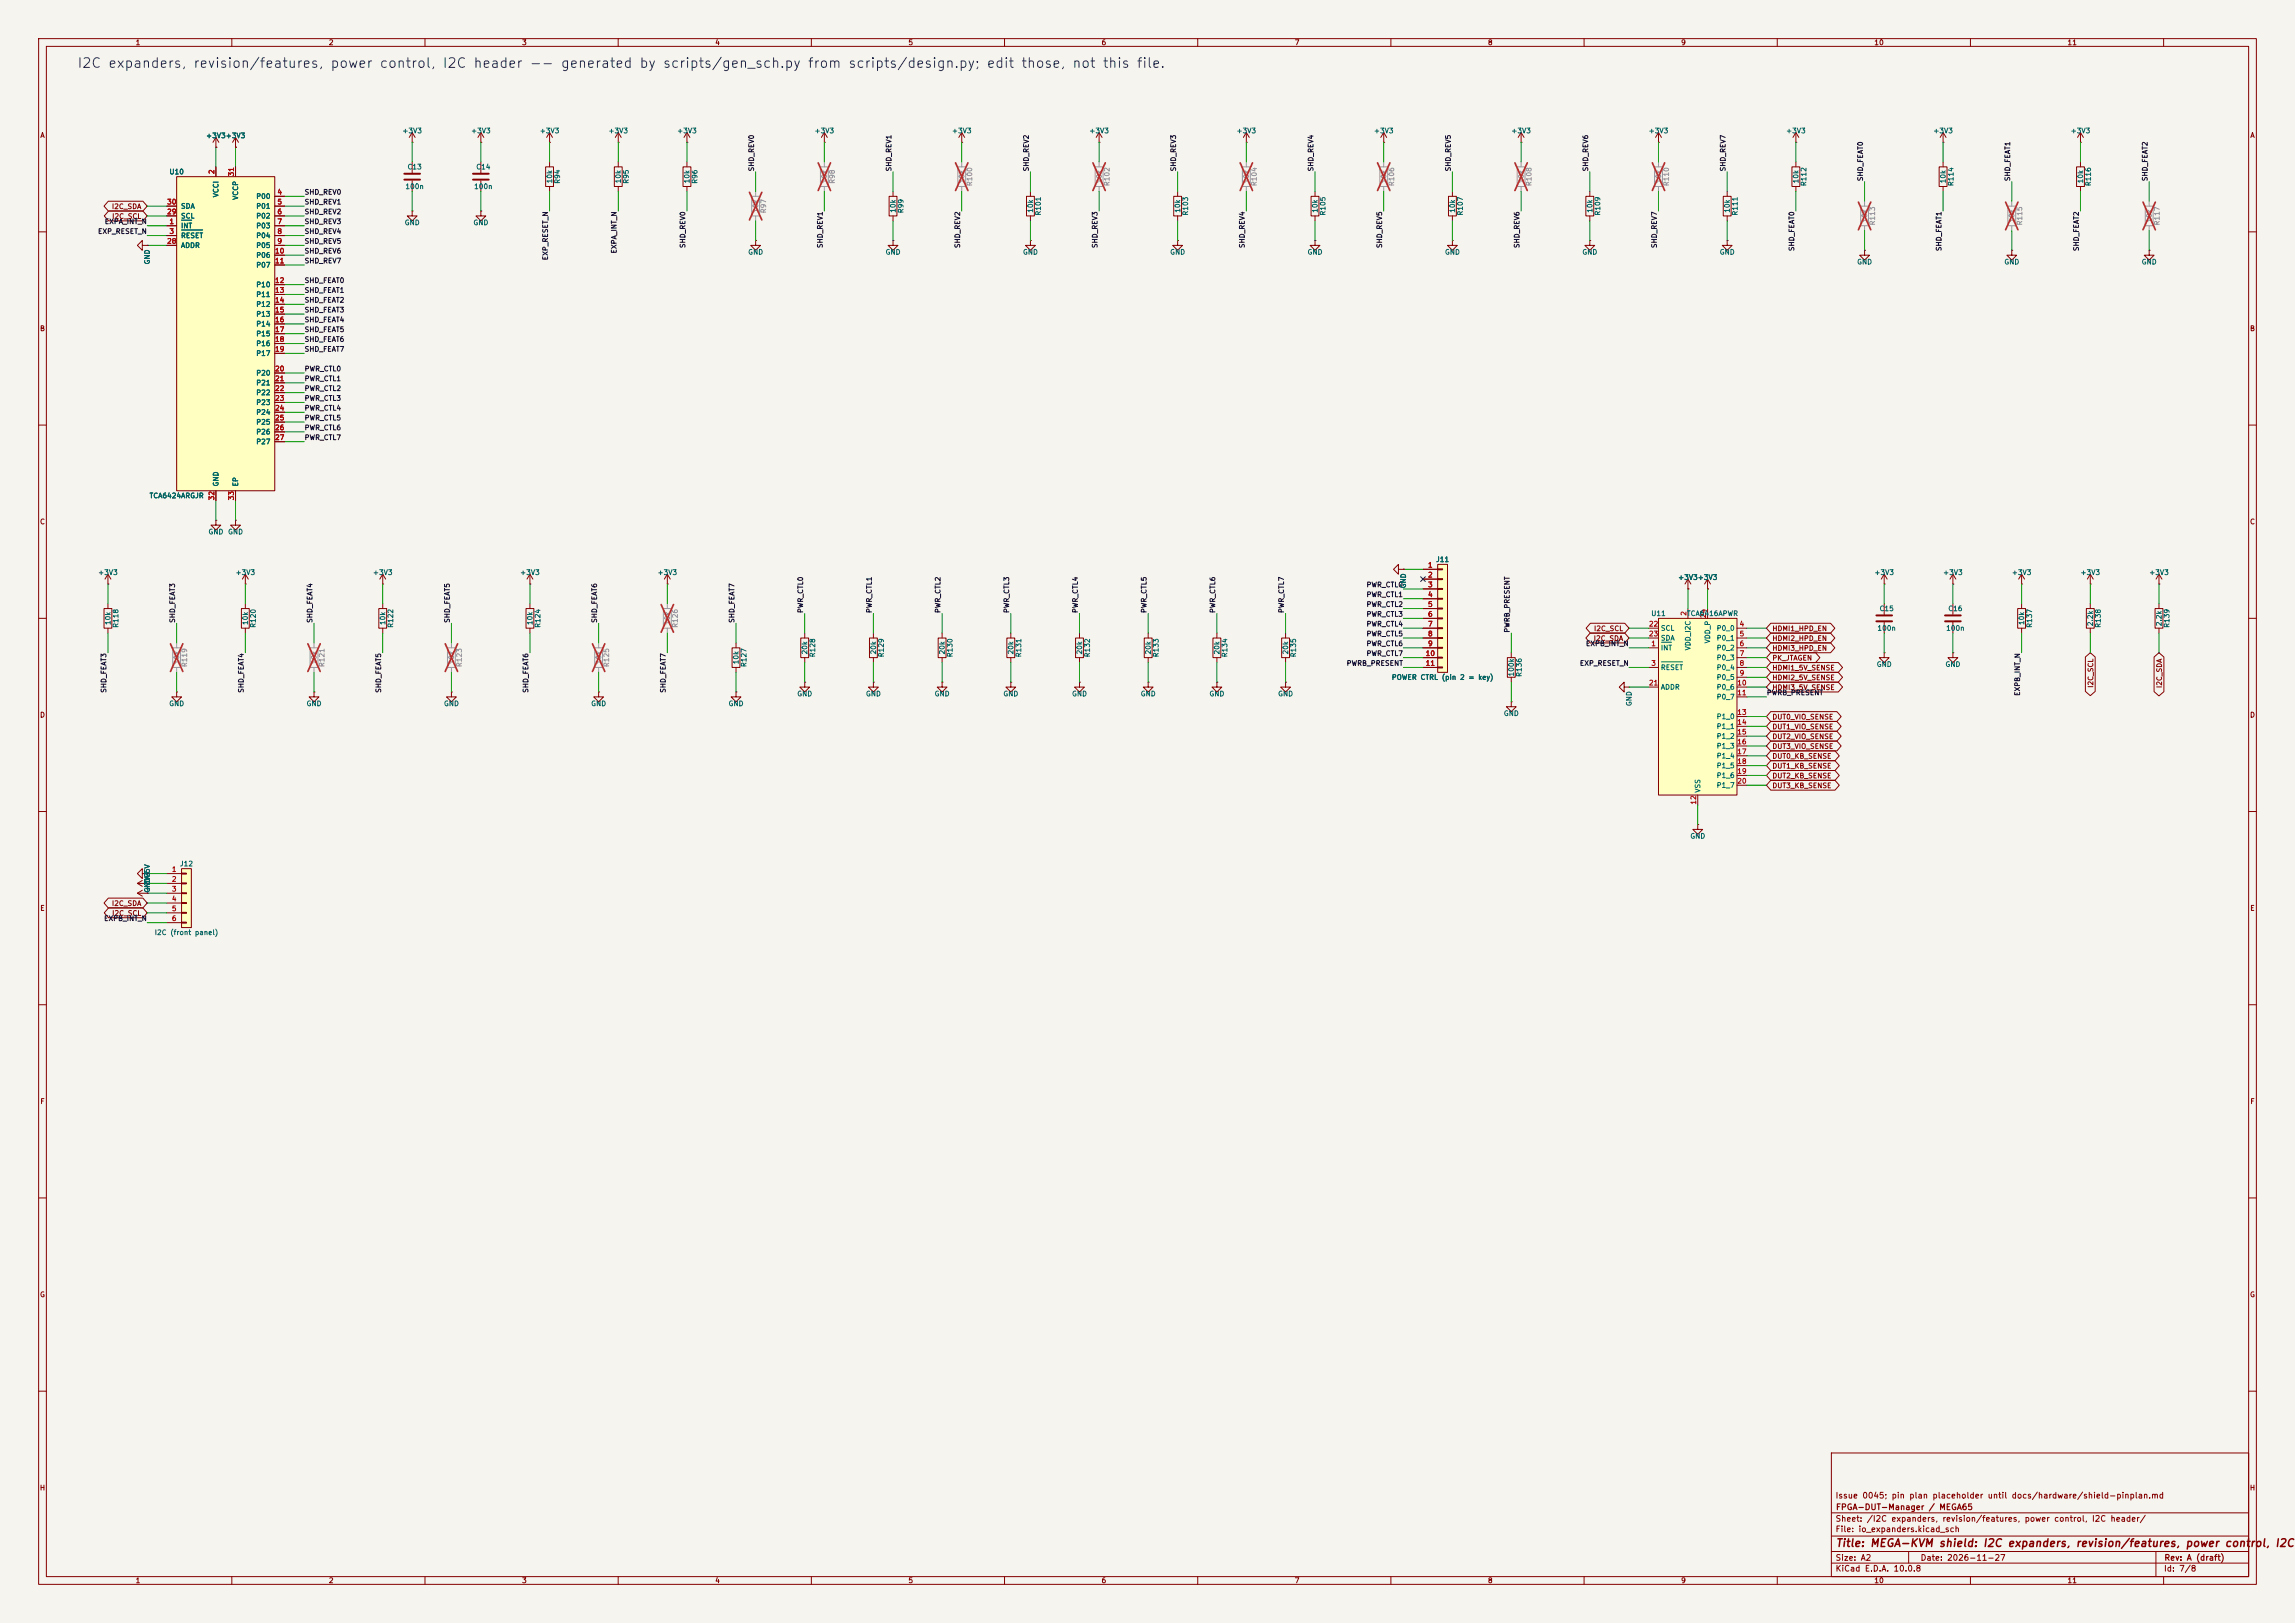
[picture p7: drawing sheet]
<svg xmlns="http://www.w3.org/2000/svg" width="594mm" height="420mm" viewBox="0 0 594 420" stroke-linecap="round" stroke-linejoin="round" font-family="sans-serif">
<defs><g id="words">
<text font-size="2.5" fill="#0000c2" x="19.9" y="18.2">I2C expanders, revision/features, power control, I2C header -- generated by scripts/gen_sch.py from scripts/design.py; edit those, not this file.</text>
<text font-size="2" fill="#840000" x="475" y="400.8">Title: MEGA-KVM shield: I2C expanders, revision/features, power control, I2C</text>
<g font-size="1.5" fill="#840000">
<text x="475" y="388.1">Issue 0045; pin plan placeholder until docs/hardware/shield-pinplan.md</text>
<text x="475" y="394.1">Sheet: /I2C expanders, revision/features, power control, I2C header/</text>
<text x="475.1" y="391.1">FPGA-DUT-Manager / MEGA65</text>
<text x="475" y="396.8">File: io_expanders.kicad_sch</text>
<text x="475" y="407">KiCad E.D.A. 10.0.8</text>
<text x="475" y="404.2">Size: A2</text>
<text x="497" y="404.2">Date: 2026-11-27</text>
<text x="560" y="407">Id: 7/8</text>
<text x="560.1" y="404.2">Rev: A (draft)</text>
</g>
<g font-size="1.3" fill="#840000">
<text x="35" y="12">1</text>
<text x="85" y="12">2</text>
<text x="135" y="12">3</text>
<text x="185" y="12">4</text>
<text x="235" y="12">5</text>
<text x="285" y="12">6</text>
<text x="335" y="12">7</text>
<text x="385" y="12">8</text>
<text x="435" y="12">9</text>
<text x="485" y="12">10</text>
<text x="535" y="12">11</text>
<text x="10.3" y="36">A</text>
<text x="582.3" y="36">A</text>
<text x="28.8" y="54.4">I2C_SDA</text>
<text x="28.9" y="56.9">I2C_SCL</text>
<text x="10.2" y="86">B</text>
<text x="582.2" y="86">B</text>
<text x="10.2" y="136">C</text>
<text x="582.2" y="136">C</text>
<text x="412.4" y="166.2">I2C_SDA</text>
<text x="412.4" y="163.6">I2C_SCL</text>
<text x="458.6" y="166.2">HDMI2_HPD_EN</text>
<text x="458.6" y="163.6">HDMI1_HPD_EN</text>
<text x="458.6" y="168.7">HDMI3_HPD_EN</text>
<text x="458.6" y="173.8">HDMI1_5V_SENSE</text>
<text x="458.6" y="171.2">PK_JTAGEN</text>
<text x="458.6" y="176.3">HDMI2_5V_SENSE</text>
<text x="458.6" y="178.9">HDMI3_5V_SENSE</text>
<text x="542.1" y="178.1" transform="rotate(-90 542.1 178.1)">I2C_SCL</text>
<text x="559.9" y="178.2" transform="rotate(-90 559.9 178.2)">I2C_SDA</text>
<text x="10.2" y="186">D</text>
<text x="582.2" y="186">D</text>
<text x="458.6" y="191.6">DUT2_VIO_SENSE</text>
<text x="458.6" y="189">DUT1_VIO_SENSE</text>
<text x="458.6" y="186.5">DUT0_VIO_SENSE</text>
<text x="458.6" y="196.6">DUT0_KB_SENSE</text>
<text x="458.6" y="194.1">DUT3_VIO_SENSE</text>
<text x="458.6" y="201.7">DUT2_KB_SENSE</text>
<text x="458.6" y="199.2">DUT1_KB_SENSE</text>
<text x="458.6" y="204.3">DUT3_KB_SENSE</text>
<text x="10.3" y="236">E</text>
<text x="28.8" y="234.7">I2C_SDA</text>
<text x="28.9" y="237.3">I2C_SCL</text>
<text x="582.3" y="236">E</text>
<text x="10.3" y="286">F</text>
<text x="582.3" y="286">F</text>
<text x="10.2" y="336">G</text>
<text x="582.2" y="336">G</text>
<text x="10.2" y="386">H</text>
<text x="582.2" y="386">H</text>
<text x="35" y="410">1</text>
<text x="85" y="410">2</text>
<text x="135" y="410">3</text>
<text x="185" y="410">4</text>
<text x="235" y="410">5</text>
<text x="285" y="410">6</text>
<text x="335" y="410">7</text>
<text x="385" y="410">8</text>
<text x="435" y="410">9</text>
<text x="485" y="410">10</text>
<text x="535" y="410">11</text>
</g>
<g font-size="1.3" fill="#006464">
<text x="104" y="34.8">+3V3</text>
<text x="121.8" y="34.8">+3V3</text>
<text x="139.6" y="34.8">+3V3</text>
<text x="157.4" y="34.8">+3V3</text>
<text x="175.1" y="34.8">+3V3</text>
<text x="210.7" y="34.8">+3V3</text>
<text x="246.3" y="34.8">+3V3</text>
<text x="281.8" y="34.8">+3V3</text>
<text x="319.9" y="34.8">+3V3</text>
<text x="355.5" y="34.8">+3V3</text>
<text x="391" y="34.8">+3V3</text>
<text x="426.6" y="34.8">+3V3</text>
<text x="462.2" y="34.8">+3V3</text>
<text x="500.3" y="34.8">+3V3</text>
<text x="535.8" y="34.8">+3V3</text>
<text x="53.2" y="36.1">+3V3+3V3</text>
<text x="43.7" y="45.4">U10</text>
<text x="105.3" y="44.1">C13</text>
<text x="123.1" y="44.1">C14</text>
<text x="143.2" y="47.6" transform="rotate(-90 143.2 47.6)">10k</text>
<text x="145.2" y="47.7" transform="rotate(-90 145.2 47.7)">R94</text>
<text x="161" y="47.6" transform="rotate(-90 161 47.6)">10k</text>
<text x="163" y="47.7" transform="rotate(-90 163 47.7)">R95</text>
<text x="178.8" y="47.6" transform="rotate(-90 178.8 47.6)">10k</text>
<text x="180.8" y="47.7" transform="rotate(-90 180.8 47.7)">R96</text>
<text x="465.8" y="47.6" transform="rotate(-90 465.8 47.6)">10k</text>
<text x="503.9" y="47.6" transform="rotate(-90 503.9 47.6)">10k</text>
<text x="539.4" y="47.6" transform="rotate(-90 539.4 47.6)">10k</text>
<text x="56.8" y="51.2" transform="rotate(-90 56.8 51.2)">VCCI</text>
<text x="61.9" y="51.9" transform="rotate(-90 61.9 51.9)">VCCP</text>
<text x="66.2" y="51.8">P00</text>
<text x="104.8" y="49.2">100n</text>
<text x="122.6" y="49.2">100n</text>
<text x="467.8" y="48.3" transform="rotate(-90 467.8 48.3)">R112</text>
<text x="505.9" y="48.3" transform="rotate(-90 505.9 48.3)">R114</text>
<text x="541.5" y="48.3" transform="rotate(-90 541.5 48.3)">R116</text>
<text x="46.7" y="59.4">INT</text>
<text x="46.7" y="56.8">SCL</text>
<text x="46.7" y="54.3">SDA</text>
<text x="66.2" y="54.3">P01</text>
<text x="66.2" y="56.8">P02</text>
<text x="66.2" y="59.4">P03</text>
<text x="104.6" y="58.6">GND</text>
<text x="122.4" y="58.6">GND</text>
<text x="232.1" y="55.2" transform="rotate(-90 232.1 55.2)">10k</text>
<text x="234.1" y="55.3" transform="rotate(-90 234.1 55.3)">R99</text>
<text x="267.7" y="55.2" transform="rotate(-90 267.7 55.2)">10k</text>
<text x="269.7" y="55.9" transform="rotate(-90 269.7 55.9)">R101</text>
<text x="305.8" y="55.2" transform="rotate(-90 305.8 55.2)">10k</text>
<text x="307.8" y="55.9" transform="rotate(-90 307.8 55.9)">R103</text>
<text x="341.3" y="55.2" transform="rotate(-90 341.3 55.2)">10k</text>
<text x="343.4" y="55.9" transform="rotate(-90 343.4 55.9)">R105</text>
<text x="376.9" y="55.2" transform="rotate(-90 376.9 55.2)">10k</text>
<text x="378.9" y="55.9" transform="rotate(-90 378.9 55.9)">R107</text>
<text x="412.4" y="55.2" transform="rotate(-90 412.4 55.2)">10k</text>
<text x="414.5" y="55.9" transform="rotate(-90 414.5 55.9)">R109</text>
<text x="448" y="55.2" transform="rotate(-90 448 55.2)">10k</text>
<text x="450" y="55.9" transform="rotate(-90 450 55.9)">R111</text>
<text x="46.7" y="61.9">RESET</text>
<text x="46.7" y="64.5">ADDR</text>
<text x="66.2" y="61.9">P04</text>
<text x="66.2" y="64.5">P05</text>
<text x="39.1" y="68.6" transform="rotate(-90 39.1 68.6)">GND</text>
<text x="66.2" y="67">P06</text>
<text x="66.2" y="69.5">P07</text>
<text x="193.5" y="66.2">GND</text>
<text x="229.1" y="66.2">GND</text>
<text x="264.6" y="66.2">GND</text>
<text x="302.7" y="66.2">GND</text>
<text x="338.3" y="66.2">GND</text>
<text x="373.9" y="66.2">GND</text>
<text x="409.4" y="66.2">GND</text>
<text x="445" y="66.2">GND</text>
<text x="480.5" y="68.7">GND</text>
<text x="518.6" y="68.7">GND</text>
<text x="554.2" y="68.7">GND</text>
<text x="66.2" y="74.6">P10</text>
<text x="66.2" y="77.2">P11</text>
<text x="66.2" y="79.7">P12</text>
<text x="66.2" y="82.2">P13</text>
<text x="66.2" y="84.8">P14</text>
<text x="66.2" y="87.3">P15</text>
<text x="66.2" y="89.9">P16</text>
<text x="66.2" y="92.4">P17</text>
<text x="66.2" y="97.5">P20</text>
<text x="66.2" y="100">P21</text>
<text x="66.2" y="102.6">P22</text>
<text x="66.2" y="105.1">P23</text>
<text x="66.2" y="107.6">P24</text>
<text x="66.2" y="110.2">P25</text>
<text x="66.2" y="112.7">P26</text>
<text x="66.2" y="115.3">P27</text>
<text x="38.6" y="129.2">TCA6424ARGJR</text>
<text x="56.8" y="126" transform="rotate(-90 56.8 126)">GND</text>
<text x="61.9" y="126" transform="rotate(-90 61.9 126)">EP</text>
<text x="53.8" y="138.6">GND</text>
<text x="58.9" y="138.6">GND</text>
<text x="25.3" y="149.1">+3V3</text>
<text x="60.8" y="149.1">+3V3</text>
<text x="96.4" y="149.1">+3V3</text>
<text x="134.5" y="149.1">+3V3</text>
<text x="170.1" y="149.1">+3V3</text>
<text x="371.6" y="145.7">J11</text>
<text x="485" y="149.1">+3V3</text>
<text x="502.8" y="149.1">+3V3</text>
<text x="520.6" y="149.1">+3V3</text>
<text x="538.4" y="149.1">+3V3</text>
<text x="556.1" y="149.1">+3V3</text>
<text x="364.2" y="152.4" transform="rotate(-90 364.2 152.4)">GND</text>
<text x="434.2" y="150.4">+3V3+3V3</text>
<text x="28.9" y="161.9" transform="rotate(-90 28.9 161.9)">10k</text>
<text x="64.5" y="161.9" transform="rotate(-90 64.5 161.9)">10k</text>
<text x="100" y="161.9" transform="rotate(-90 100 161.9)">10k</text>
<text x="138.1" y="161.9" transform="rotate(-90 138.1 161.9)">10k</text>
<text x="427.3" y="159.7">U11</text>
<text x="436.5" y="159.7">TCA6416APWR</text>
<text x="486.3" y="158.4">C15</text>
<text x="504.1" y="158.4">C16</text>
<text x="524.2" y="161.9" transform="rotate(-90 524.2 161.9)">10k</text>
<text x="30.9" y="162.6" transform="rotate(-90 30.9 162.6)">R118</text>
<text x="66.5" y="162.6" transform="rotate(-90 66.5 162.6)">R120</text>
<text x="102.1" y="162.6" transform="rotate(-90 102.1 162.6)">R122</text>
<text x="140.2" y="162.6" transform="rotate(-90 140.2 162.6)">R124</text>
<text x="429.7" y="163.5">SCL</text>
<text x="429.7" y="166.1">SDA</text>
<text x="442.9" y="166.6" transform="rotate(-90 442.9 166.6)">VDD_P</text>
<text x="444.2" y="163.5">P0_0</text>
<text x="444.2" y="166.1">P0_1</text>
<text x="485.8" y="163.5">100n</text>
<text x="503.6" y="163.5">100n</text>
<text x="526.2" y="162.6" transform="rotate(-90 526.2 162.6)">R137</text>
<text x="542" y="162.2" transform="rotate(-90 542 162.2)">2.2k</text>
<text x="544" y="162.6" transform="rotate(-90 544 162.6)">R138</text>
<text x="559.8" y="162.2" transform="rotate(-90 559.8 162.2)">2.2k</text>
<text x="561.8" y="162.6" transform="rotate(-90 561.8 162.6)">R139</text>
<text x="191.5" y="172" transform="rotate(-90 191.5 172)">10k</text>
<text x="193.5" y="172.8" transform="rotate(-90 193.5 172.8)">R127</text>
<text x="209.2" y="169.5" transform="rotate(-90 209.2 169.5)">20k</text>
<text x="211.3" y="170.2" transform="rotate(-90 211.3 170.2)">R128</text>
<text x="227" y="169.5" transform="rotate(-90 227 169.5)">20k</text>
<text x="229.1" y="170.2" transform="rotate(-90 229.1 170.2)">R129</text>
<text x="244.8" y="169.5" transform="rotate(-90 244.8 169.5)">20k</text>
<text x="246.8" y="170.2" transform="rotate(-90 246.8 170.2)">R130</text>
<text x="262.6" y="169.5" transform="rotate(-90 262.6 169.5)">20k</text>
<text x="264.6" y="170.2" transform="rotate(-90 264.6 170.2)">R131</text>
<text x="280.4" y="169.5" transform="rotate(-90 280.4 169.5)">20k</text>
<text x="282.4" y="170.2" transform="rotate(-90 282.4 170.2)">R132</text>
<text x="298.1" y="169.5" transform="rotate(-90 298.1 169.5)">20k</text>
<text x="300.2" y="170.2" transform="rotate(-90 300.2 170.2)">R133</text>
<text x="315.9" y="169.5" transform="rotate(-90 315.9 169.5)">20k</text>
<text x="318" y="170.2" transform="rotate(-90 318 170.2)">R134</text>
<text x="333.7" y="169.5" transform="rotate(-90 333.7 169.5)">20k</text>
<text x="335.7" y="170.2" transform="rotate(-90 335.7 170.2)">R135</text>
<text x="429.7" y="168.6">INT</text>
<text x="429.7" y="173.7">RESET</text>
<text x="437.8" y="168.4" transform="rotate(-90 437.8 168.4)">VDD_I2C</text>
<text x="444.2" y="168.6">P0_2</text>
<text x="444.2" y="171.1">P0_3</text>
<text x="444.2" y="173.7">P0_4</text>
<text x="485.6" y="172.9">GND</text>
<text x="503.4" y="172.9">GND</text>
<text x="360.1" y="176.2">POWER CTRL (pin 2 = key)</text>
<text x="392.1" y="175.2" transform="rotate(-90 392.1 175.2)">100k</text>
<text x="394.2" y="175.3" transform="rotate(-90 394.2 175.3)">R136</text>
<text x="429.7" y="178.8">ADDR</text>
<text x="444.2" y="176.2">P0_5</text>
<text x="444.2" y="178.8">P0_6</text>
<text x="43.7" y="183">GND</text>
<text x="79.2" y="183">GND</text>
<text x="114.8" y="183">GND</text>
<text x="152.9" y="183">GND</text>
<text x="188.4" y="183">GND</text>
<text x="206.2" y="180.5">GND</text>
<text x="224" y="180.5">GND</text>
<text x="241.8" y="180.5">GND</text>
<text x="259.6" y="180.5">GND</text>
<text x="277.3" y="180.5">GND</text>
<text x="295.1" y="180.5">GND</text>
<text x="312.9" y="180.5">GND</text>
<text x="330.7" y="180.5">GND</text>
<text x="389.1" y="185.6">GND</text>
<text x="422.6" y="182.9" transform="rotate(-90 422.6 182.9)">GND</text>
<text x="444.2" y="181.3">P0_7</text>
<text x="444.2" y="186.4">P1_0</text>
<text x="444.2" y="188.9">P1_1</text>
<text x="444.2" y="191.5">P1_2</text>
<text x="444.2" y="194">P1_3</text>
<text x="444.2" y="196.5">P1_4</text>
<text x="444.2" y="199.1">P1_5</text>
<text x="444.2" y="201.6">P1_6</text>
<text x="440.4" y="205.3" transform="rotate(-90 440.4 205.3)">VSS</text>
<text x="444.2" y="204.2">P1_7</text>
<text x="437.4" y="217.3">GND</text>
<text x="39.1" y="227.7" transform="rotate(-90 39.1 227.7)">+5V</text>
<text x="46.4" y="224.5">J12</text>
<text x="39.1" y="231.1" transform="rotate(-90 39.1 231.1)">GND</text>
<text x="39.1" y="230.8" transform="rotate(-90 39.1 230.8)">+3V3</text>
<text x="39.9" y="242.3">I2C (front panel)</text>
</g>
<g font-size="1.3" fill="#a90000">
<text x="55.7" y="45.2" transform="rotate(-90 55.7 45.2)">2</text>
<text x="60.8" y="45.8" transform="rotate(-90 60.8 45.8)">31</text>
<text x="43.1" y="53.2">30</text>
<text x="71.7" y="50.7">4</text>
<text x="71.7" y="53.2">5</text>
<text x="43.1" y="55.7">29</text>
<text x="43.7" y="58.3">1</text>
<text x="71.7" y="55.7">6</text>
<text x="71.7" y="58.3">7</text>
<text x="43.1" y="63.4">28</text>
<text x="43.7" y="60.8">3</text>
<text x="71.1" y="65.9">10</text>
<text x="71.7" y="60.8">8</text>
<text x="71.7" y="63.4">9</text>
<text x="71.1" y="68.4">11</text>
<text x="71.1" y="73.5">12</text>
<text x="71.1" y="76.1">13</text>
<text x="71.1" y="78.6">14</text>
<text x="71.1" y="81.1">15</text>
<text x="71.1" y="83.7">16</text>
<text x="71.1" y="86.2">17</text>
<text x="71.1" y="88.8">18</text>
<text x="71.1" y="91.3">19</text>
<text x="71.1" y="96.4">20</text>
<text x="71.1" y="98.9">21</text>
<text x="71.1" y="101.5">22</text>
<text x="71.1" y="104">23</text>
<text x="71.1" y="106.5">24</text>
<text x="71.1" y="109.1">25</text>
<text x="71.1" y="111.6">26</text>
<text x="71.1" y="114.2">27</text>
<text x="55.7" y="129.6" transform="rotate(-90 55.7 129.6)">32</text>
<text x="60.8" y="129.6" transform="rotate(-90 60.8 129.6)">33</text>
<text x="369.5" y="147.2">1</text>
<text x="369.5" y="149.7">2</text>
<text x="369.5" y="152.3">3</text>
<text x="369.5" y="154.8">4</text>
<text x="369.5" y="157.3">5</text>
<text x="369.5" y="159.9">6</text>
<text x="436.7" y="159.5" transform="rotate(-90 436.7 159.5)">2</text>
<text x="441.8" y="160.1" transform="rotate(-90 441.8 160.1)">24</text>
<text x="369.5" y="162.4">7</text>
<text x="369.5" y="165">8</text>
<text x="369.5" y="167.5">9</text>
<text x="426.7" y="162.4">22</text>
<text x="426.7" y="165">23</text>
<text x="427.3" y="167.5">1</text>
<text x="450.1" y="162.4">4</text>
<text x="450.1" y="165">5</text>
<text x="450.1" y="167.5">6</text>
<text x="368.9" y="170">10</text>
<text x="368.9" y="172.6">11</text>
<text x="427.3" y="172.6">3</text>
<text x="450.1" y="170">7</text>
<text x="450.1" y="172.6">8</text>
<text x="426.7" y="177.7">21</text>
<text x="449.5" y="177.7">10</text>
<text x="450.1" y="175.1">9</text>
<text x="449.5" y="180.2">11</text>
<text x="449.5" y="185.3">13</text>
<text x="449.5" y="187.8">14</text>
<text x="449.5" y="190.4">15</text>
<text x="449.5" y="192.9">16</text>
<text x="449.5" y="195.4">17</text>
<text x="449.5" y="198">18</text>
<text x="449.5" y="200.5">19</text>
<text x="449.5" y="203.1">20</text>
<text x="439.3" y="208.3" transform="rotate(-90 439.3 208.3)">12</text>
<text x="44.4" y="225.9">1</text>
<text x="44.4" y="228.5">2</text>
<text x="44.4" y="231">3</text>
<text x="44.4" y="233.5">4</text>
<text x="44.4" y="236.1">5</text>
<text x="44.4" y="238.6">6</text>
</g>
<g font-size="1.3" fill="#0f0f0f">
<text x="195.5" y="44.5" transform="rotate(-90 195.5 44.5)">SHD_REV0</text>
<text x="231" y="44.5" transform="rotate(-90 231 44.5)">SHD_REV1</text>
<text x="266.6" y="44.5" transform="rotate(-90 266.6 44.5)">SHD_REV2</text>
<text x="304.7" y="44.5" transform="rotate(-90 304.7 44.5)">SHD_REV3</text>
<text x="340.2" y="44.5" transform="rotate(-90 340.2 44.5)">SHD_REV4</text>
<text x="375.8" y="44.5" transform="rotate(-90 375.8 44.5)">SHD_REV5</text>
<text x="411.4" y="44.5" transform="rotate(-90 411.4 44.5)">SHD_REV6</text>
<text x="446.9" y="44.5" transform="rotate(-90 446.9 44.5)">SHD_REV7</text>
<text x="482.5" y="47" transform="rotate(-90 482.5 47)">SHD_FEAT0</text>
<text x="520.6" y="47" transform="rotate(-90 520.6 47)">SHD_FEAT1</text>
<text x="556.1" y="47" transform="rotate(-90 556.1 47)">SHD_FEAT2</text>
<text x="78.7" y="50.7">SHD_REV0</text>
<text x="78.7" y="53.2">SHD_REV1</text>
<text x="27" y="58.3">EXPA_INT_N</text>
<text x="78.7" y="58.3">SHD_REV3</text>
<text x="78.7" y="55.8">SHD_REV2</text>
<text x="25.2" y="60.8">EXP_RESET_N</text>
<text x="78.7" y="63.4">SHD_REV5</text>
<text x="78.7" y="60.8">SHD_REV4</text>
<text x="78.7" y="65.9">SHD_REV6</text>
<text x="159.9" y="65.7" transform="rotate(-90 159.9 65.7)">EXPA_INT_N</text>
<text x="177.7" y="64.3" transform="rotate(-90 177.7 64.3)">SHD_REV0</text>
<text x="213.2" y="64.3" transform="rotate(-90 213.2 64.3)">SHD_REV1</text>
<text x="248.8" y="64.3" transform="rotate(-90 248.8 64.3)">SHD_REV2</text>
<text x="284.4" y="64.3" transform="rotate(-90 284.4 64.3)">SHD_REV3</text>
<text x="322.5" y="64.3" transform="rotate(-90 322.5 64.3)">SHD_REV4</text>
<text x="358" y="64.3" transform="rotate(-90 358 64.3)">SHD_REV5</text>
<text x="393.6" y="64.3" transform="rotate(-90 393.6 64.3)">SHD_REV6</text>
<text x="429.1" y="64.3" transform="rotate(-90 429.1 64.3)">SHD_REV7</text>
<text x="464.7" y="65.1" transform="rotate(-90 464.7 65.1)">SHD_FEAT0</text>
<text x="502.8" y="65.1" transform="rotate(-90 502.8 65.1)">SHD_FEAT1</text>
<text x="538.4" y="65.1" transform="rotate(-90 538.4 65.1)">SHD_FEAT2</text>
<text x="78.7" y="68.5">SHD_REV7</text>
<text x="142.1" y="67.5" transform="rotate(-90 142.1 67.5)">EXP_RESET_N</text>
<text x="78.7" y="73.5">SHD_FEAT0</text>
<text x="78.7" y="76.1">SHD_FEAT1</text>
<text x="78.7" y="81.2">SHD_FEAT3</text>
<text x="78.7" y="78.6">SHD_FEAT2</text>
<text x="78.7" y="83.7">SHD_FEAT4</text>
<text x="78.7" y="88.8">SHD_FEAT6</text>
<text x="78.7" y="86.2">SHD_FEAT5</text>
<text x="78.7" y="91.3">SHD_FEAT7</text>
<text x="78.7" y="101.5">PWR_CTL2</text>
<text x="78.7" y="98.9">PWR_CTL1</text>
<text x="78.7" y="96.4">PWR_CTL0</text>
<text x="78.7" y="106.6">PWR_CTL4</text>
<text x="78.7" y="104">PWR_CTL3</text>
<text x="78.7" y="111.6">PWR_CTL6</text>
<text x="78.7" y="109.1">PWR_CTL5</text>
<text x="78.7" y="114.2">PWR_CTL7</text>
<text x="353.6" y="152.3">PWR_CTL0</text>
<text x="353.6" y="154.8">PWR_CTL1</text>
<text x="45.6" y="161.3" transform="rotate(-90 45.6 161.3)">SHD_FEAT3</text>
<text x="81.2" y="161.3" transform="rotate(-90 81.2 161.3)">SHD_FEAT4</text>
<text x="116.7" y="161.3" transform="rotate(-90 116.7 161.3)">SHD_FEAT5</text>
<text x="154.8" y="161.3" transform="rotate(-90 154.8 161.3)">SHD_FEAT6</text>
<text x="190.4" y="161.3" transform="rotate(-90 190.4 161.3)">SHD_FEAT7</text>
<text x="208.2" y="158.8" transform="rotate(-90 208.2 158.8)">PWR_CTL0</text>
<text x="225.9" y="158.8" transform="rotate(-90 225.9 158.8)">PWR_CTL1</text>
<text x="243.7" y="158.8" transform="rotate(-90 243.7 158.8)">PWR_CTL2</text>
<text x="261.5" y="158.8" transform="rotate(-90 261.5 158.8)">PWR_CTL3</text>
<text x="279.3" y="158.8" transform="rotate(-90 279.3 158.8)">PWR_CTL4</text>
<text x="297.1" y="158.8" transform="rotate(-90 297.1 158.8)">PWR_CTL5</text>
<text x="314.8" y="158.8" transform="rotate(-90 314.8 158.8)">PWR_CTL6</text>
<text x="332.6" y="158.8" transform="rotate(-90 332.6 158.8)">PWR_CTL7</text>
<text x="353.6" y="157.4">PWR_CTL2</text>
<text x="353.6" y="159.9">PWR_CTL3</text>
<text x="353.6" y="165">PWR_CTL5</text>
<text x="353.6" y="162.4">PWR_CTL4</text>
<text x="353.6" y="167.5">PWR_CTL6</text>
<text x="391" y="163.9" transform="rotate(-90 391 163.9)">PWRB_PRESENT</text>
<text x="410.3" y="167.5">EXPB_INT_N</text>
<text x="348.4" y="172.6">PWRB_PRESENT</text>
<text x="353.6" y="170.1">PWR_CTL7</text>
<text x="408.8" y="172.6">EXP_RESET_N</text>
<text x="27.8" y="179.4" transform="rotate(-90 27.8 179.4)">SHD_FEAT3</text>
<text x="63.4" y="179.4" transform="rotate(-90 63.4 179.4)">SHD_FEAT4</text>
<text x="98.9" y="179.4" transform="rotate(-90 98.9 179.4)">SHD_FEAT5</text>
<text x="137" y="179.4" transform="rotate(-90 137 179.4)">SHD_FEAT6</text>
<text x="172.6" y="179.4" transform="rotate(-90 172.6 179.4)">SHD_FEAT7</text>
<text x="457.2" y="180.2">PWRB_PRESENT</text>
<text x="523.1" y="180.2" transform="rotate(-90 523.1 180.2)">EXPB_INT_N</text>
<text x="26.8" y="238.6">EXPB_INT_N</text>
</g>
<g font-size="1.3" fill="#939391">
<text x="214.3" y="47.6" transform="rotate(-90 214.3 47.6)">10k</text>
<text x="216.4" y="47.7" transform="rotate(-90 216.4 47.7)">R98</text>
<text x="249.9" y="47.6" transform="rotate(-90 249.9 47.6)">10k</text>
<text x="285.4" y="47.6" transform="rotate(-90 285.4 47.6)">10k</text>
<text x="323.5" y="47.6" transform="rotate(-90 323.5 47.6)">10k</text>
<text x="359.1" y="47.6" transform="rotate(-90 359.1 47.6)">10k</text>
<text x="394.7" y="47.6" transform="rotate(-90 394.7 47.6)">10k</text>
<text x="430.2" y="47.6" transform="rotate(-90 430.2 47.6)">10k</text>
<text x="251.9" y="48.3" transform="rotate(-90 251.9 48.3)">R100</text>
<text x="287.5" y="48.3" transform="rotate(-90 287.5 48.3)">R102</text>
<text x="325.6" y="48.3" transform="rotate(-90 325.6 48.3)">R104</text>
<text x="361.1" y="48.3" transform="rotate(-90 361.1 48.3)">R106</text>
<text x="396.7" y="48.3" transform="rotate(-90 396.7 48.3)">R108</text>
<text x="432.3" y="48.3" transform="rotate(-90 432.3 48.3)">R110</text>
<text x="196.5" y="55.2" transform="rotate(-90 196.5 55.2)">10k</text>
<text x="198.6" y="55.3" transform="rotate(-90 198.6 55.3)">R97</text>
<text x="483.6" y="57.7" transform="rotate(-90 483.6 57.7)">10k</text>
<text x="485.6" y="58.5" transform="rotate(-90 485.6 58.5)">R113</text>
<text x="521.7" y="57.7" transform="rotate(-90 521.7 57.7)">10k</text>
<text x="523.7" y="58.5" transform="rotate(-90 523.7 58.5)">R115</text>
<text x="557.2" y="57.7" transform="rotate(-90 557.2 57.7)">10k</text>
<text x="559.3" y="58.5" transform="rotate(-90 559.3 58.5)">R117</text>
<text x="173.7" y="161.9" transform="rotate(-90 173.7 161.9)">10k</text>
<text x="175.7" y="162.6" transform="rotate(-90 175.7 162.6)">R126</text>
<text x="46.7" y="172" transform="rotate(-90 46.7 172)">10k</text>
<text x="48.7" y="172.8" transform="rotate(-90 48.7 172.8)">R119</text>
<text x="82.2" y="172" transform="rotate(-90 82.2 172)">10k</text>
<text x="84.3" y="172.8" transform="rotate(-90 84.3 172.8)">R121</text>
<text x="117.8" y="172" transform="rotate(-90 117.8 172)">10k</text>
<text x="119.8" y="172.8" transform="rotate(-90 119.8 172.8)">R123</text>
<text x="155.9" y="172" transform="rotate(-90 155.9 172)">10k</text>
<text x="157.9" y="172.8" transform="rotate(-90 157.9 172.8)">R125</text>
</g>
</g></defs>
<path d="M0 0h594v420h-594z" fill="#f5f4ef" stroke="#f5f4ef" stroke-width=".26"/>
<g fill="none" stroke="#840000" stroke-width=".26">
<path d="M10 10h574v400h-574zM12 12h570v396h-570zM60 10v2M110 10v2M160 10v2M210 10v2M260 10v2M310 10v2M360 10v2M410 10v2M460 10v2M510 10v2"/>
<path d="M560 10v2M393.7 36.8h.1M393.7 34.3l-.8 1.3M393.7 34.3l.8 1.3M393.7 34.3v2.5M429.3 36.8h.1M429.3 34.3l-.8 1.3M429.3 34.3l.7 1.3M429.3 34.3v2.5M464.8 36.8h.1M464.8 34.3l-.7 1.3M464.8 34.3l.8 1.3"/>
<path d="M464.8 34.3v2.5M502.9 36.8h.1M502.9 34.3l-.7 1.3M502.9 34.3l.8 1.3M502.9 34.3v2.5M176.8 43.2h2v5.1h-2zM177.8 41.9v1.3M177.8 48.3v1.2M230.1 50.8h2.1v5.1h-2.1zM231.1 49.5v1.3M231.1 55.9v1.3M265.7 50.8h2v5.1h-2z"/>
<path d="M266.7 49.5v1.3M266.7 55.9v1.3M410.5 50.8h2v5.1h-2zM411.5 49.5v1.3M411.5 55.9v1.3M446 50.8h2.1v5.1h-2.1zM447 49.5v1.3M447 55.9v1.3M463.8 43.2h2v5.1h-2zM464.8 41.9v1.3M464.8 48.3v1.2M10 60h2"/>
<path d="M231.1 62.2v1.3h1.3l-1.3 1.3-1.2-1.3h1.2M231.1 62.2h.1M266.7 62.2v1.3h1.3l-1.3 1.3-1.3-1.3h1.3M266.7 62.2h.1M375.9 62.2v1.3h1.3l-1.3 1.3-1.3-1.3h1.3M375.9 62.2h.1M411.5 62.2v1.3h1.2l-1.2 1.3-1.3-1.3h1.3M411.5 62.2h.1M447 62.2v1.3h1.3l-1.3 1.3-1.2-1.3h1.2M447 62.2h.1M582 60h2M10 110h2"/>
<path d="M582 110h2M361.9 147.3v-1.2l-1.2 1.2 1.2 1.3v-1.3h1.3M363.2 147.3h.1M10 160h2M207.3 165.1h2v5.1h-2zM208.3 176.5v1.3h1.2l-1.2 1.3-1.3-1.3h1.3M208.3 176.5h.1M208.3 163.8v1.3M208.3 170.2v1.3M225 165.1h2.1v5.1h-2.1zM226.1 176.5v1.3h1.2l-1.2 1.3-1.3-1.3h1.3M226.1 176.5h.1"/>
<path d="M226.1 163.8v1.3M226.1 170.2v1.3M242.8 165.1h2.1v5.1h-2.1zM243.8 176.5v1.3h1.3l-1.3 1.3-1.2-1.3h1.2M243.8 176.5h.1M243.8 163.8v1.3M243.8 170.2v1.3M260.6 165.1h2v5.1h-2zM261.6 176.5v1.3h1.3l-1.3 1.3-1.3-1.3h1.3M261.6 176.5h.1M261.6 163.8v1.3M261.6 170.2v1.3"/>
<path d="M278.4 165.1h2v5.1h-2zM279.4 176.5v1.3h1.3l-1.3 1.3-1.3-1.3h1.3M279.4 176.5h.1M279.4 163.8v1.3M279.4 170.2v1.3M296.2 165.1h2v5.1h-2zM297.2 176.5v1.3h1.2l-1.2 1.3-1.3-1.3h1.3M297.2 176.5h.1M297.2 163.8v1.3M297.2 170.2v1.3M582 160h2M10 210h2"/>
<path d="M582 210h2M10 260h2M582 260h2M10 310h2M582 310h2M10 360h2M474 376h108v32h-108zM582 360h2M474 397.5h108M474 391.5h108M60 408v2M110 408v2"/>
<path d="M160 408v2M210 408v2M260 408v2M310 408v2M360 408v2M410 408v2M460 408v2M474 404.5h108M474 401.5h108M494 401.5v3M510 408v2M558 401.5v6.5"/>
<path d="M560 408v2"/>
</g>
<g fill="none" stroke="#9c9b98" stroke-width=".26">
<path d="M212.3 43.2h2.1v5.1h-2.1zM213.4 41.9v1.3M213.4 48.3v1.2M247.9 43.2h2v5.1h-2zM248.9 41.9v1.3M248.9 48.3v1.2M392.7 43.2h2v5.1h-2zM393.7 41.9v1.3M393.7 48.3v1.2M428.2 43.2h2.1v5.1h-2.1zM429.3 41.9v1.3M429.3 48.3v1.2"/>
<path d="M481.6 53.3h2v5.1h-2zM482.6 52.1v1.2M482.6 58.4v1.3"/>
</g>
<path d="M211.8 42.1l3.2 7.2M215 42.1l-3.2 7.2M247.3 42.1l3.2 7.2M250.5 42.1l-3.2 7.2M392.1 42.1l3.2 7.2M395.3 42.1l-3.2 7.2M427.7 42.1l3.2 7.2M430.9 42.1l-3.2 7.2M481 52.3l3.2 7.2M484.2 52.3l-3.2 7.2" fill="none" stroke="#e12e31" stroke-width=".46"/>
<path d="M372.1 146.1h2.5v27.9h-2.5z" fill="#ffffc2"/>
<g fill="none" stroke="#840000" stroke-width=".26">
<path d="M368.3 147.3h3.8M368.3 149.9h3.8M368.3 152.4h3.8M368.3 154.9h3.8M368.3 157.5h3.8M372.1 146.1h2.5v27.9h-2.5zM372.1 147.2h1.3v.2h-1.3zM372.1 149.7h1.3v.3h-1.3zM372.1 152.3h1.3v.2h-1.3zM372.1 154.8h1.3v.3h-1.3zM372.1 157.4h1.3v.2h-1.3zM372.1 159.9h1.3v.2h-1.3z"/>
<path d="M313.9 165.1h2.1v5.1h-2.1zM315 176.5v1.3h1.2l-1.2 1.3-1.3-1.3h1.3M315 176.5h.1M315 163.8v1.3M315 170.2v1.3M331.7 165.1h2.1v5.1h-2.1zM332.7 176.5v1.3h1.3l-1.3 1.3-1.2-1.3h1.2M332.7 176.5h.1M332.7 163.8v1.3M332.7 170.2v1.3M368.3 160h3.8M368.3 162.6h3.8"/>
<path d="M368.3 165.1h3.8M368.3 167.6h3.8M368.3 170.2h3.8M368.3 172.7h3.8M372.1 162.4h1.3v.3h-1.3zM372.1 165h1.3v.2h-1.3zM372.1 167.5h1.3v.3h-1.3zM372.1 170.1h1.3v.2h-1.3zM372.1 172.6h1.3v.2h-1.3zM390.1 170.2h2.1v5.1h-2.1zM391.2 168.9v1.3M391.2 175.3v1.2"/>
<path d="M420.4 177.8v-1.3l-1.3 1.3 1.3 1.3v-1.3h1.2M421.6 177.8h.1M391.2 181.6v1.3h1.2l-1.2 1.3-1.3-1.3h1.3M391.2 181.6h.1"/>
</g>
<path d="M429.3 160h20.3v45.7h-20.3z" fill="#ffffc2"/>
<g fill="none" stroke="#840000" stroke-width=".26">
<path d="M55.9 38.1h.1M55.9 35.6l-.8 1.2M55.9 35.6l.7 1.2M55.9 35.6v2.5M61 38.1h.1M61 35.6l-.8 1.2M61 35.6l.7 1.2M61 35.6v2.5M538.5 36.8h.1M538.5 34.3l-.8 1.3M538.5 34.3l.7 1.3M538.5 34.3v2.5"/>
<path d="M374.9 50.8h2v5.1h-2zM375.9 49.5v1.3M375.9 55.9v1.3M501.9 43.2h2v5.1h-2zM502.9 41.9v1.3M502.9 48.3v1.2M537.5 43.2h2v5.1h-2zM538.5 41.9v1.3M538.5 48.3v1.2M36.8 63.5v-1.3l-1.2 1.3 1.2 1.3v-1.3h1.3M38.1 63.5h.1M520.7 64.8v1.2h1.3l-1.3 1.3-1.3-1.3h1.3"/>
<path d="M520.7 64.8h.1M436.9 152.4h.1M436.9 149.9v2.5M436.9 157.5v2.5M436.9 149.9l-.8 1.2M436.9 149.9l.7 1.2M442 152.4h.1M442 149.9v2.5M442 157.5v2.5M442 149.9l-.8 1.2M442 149.9l.7 1.2M426.7 167.6h2.6"/>
<path d="M426.7 172.7h2.6M426.7 162.6h2.6M426.7 165.1h2.6M426.7 177.8h2.6M429.3 160h20.3v45.7h-20.3zM449.6 167.6h2.5M449.6 172.7h2.5M449.6 162.6h2.5M449.6 165.1h2.5M449.6 170.2h2.5M449.6 175.3h2.5M449.6 177.8h2.5"/>
<path d="M449.6 180.3h2.5M449.6 185.4h2.5M449.6 188h2.5M449.6 190.5h2.5M449.6 193h2.5M449.6 195.6h2.5M449.6 198.1h2.5M439.4 213.4v1.2h1.3l-1.3 1.3-1.3-1.3h1.3M439.4 213.4h.1M439.4 205.7v2.6M449.6 200.7h2.5M449.6 203.2h2.5"/>
</g>
<path d="M430 166.2h2.6M430 171.3h5.5" fill="none" stroke="#006464" stroke-width=".26"/>
<path d="M519.7 53.3h2v5.1h-2zM520.7 52.1v1.2M520.7 58.4v1.3" fill="none" stroke="#9c9b98" stroke-width=".26"/>
<path d="M519.1 52.3l3.2 7.2M522.3 52.3l-3.2 7.2" fill="none" stroke="#e12e31" stroke-width=".46"/>
<path d="M45.7 45.7h25.4v81.3h-25.4z" fill="#ffffc2"/>
<g fill="none" stroke="#840000" stroke-width=".26">
<path d="M106.7 36.8h.1M106.7 34.3l-.8 1.3M106.7 34.3l.7 1.3M106.7 34.3v2.5M124.5 36.8h.1M124.5 34.3v2.5M124.5 34.3l-.8 1.3M124.5 34.3l.7 1.3M142.2 36.8h.1M142.2 34.3v2.5M142.2 34.3l-.7 1.3M142.2 34.3l.8 1.3"/>
<path d="M160 36.8h.1M160 34.3v2.5M160 34.3l-.7 1.3M160 34.3l.8 1.3M177.8 36.8h.1M177.8 34.3l-.8 1.3M177.8 34.3l.8 1.3M177.8 34.3v2.5M213.4 36.8h.1M213.4 34.3l-.8 1.3M213.4 34.3l.7 1.3M213.4 34.3v2.5"/>
<path d="M248.9 36.8h.1M248.9 34.3l-.7 1.3M248.9 34.3l.8 1.3M248.9 34.3v2.5M284.5 36.8h.1M284.5 34.3l-.8 1.3M284.5 34.3l.7 1.3M284.5 34.3v2.5M322.6 36.8h.1M322.6 34.3l-.8 1.3M322.6 34.3l.7 1.3M322.6 34.3v2.5"/>
<path d="M358.1 36.8h.1M358.1 34.3l-.7 1.3M358.1 34.3l.8 1.3M358.1 34.3v2.5M43.2 58.4h2.5M43.2 53.3h2.5M43.2 55.9h2.5M45.7 45.7h25.4v81.3h-25.4zM55.9 43.2v2.5M61 43.2v2.5M71.1 58.4h2.6M71.1 50.8h2.6"/>
<path d="M71.1 53.3h2.6M71.1 55.9h2.6M106.7 54.6v1.3h1.2l-1.2 1.3-1.3-1.3h1.3M106.7 54.6h.1M106.7 41.9v2.8M106.7 46.7v2.8M124.5 54.6v1.3h1.2l-1.2 1.3-1.3-1.3h1.3M124.5 54.6h.1M124.5 41.9v2.8M124.5 46.7v2.8M141.2 43.2h2.1v5.1h-2.1zM142.2 41.9v1.3"/>
<path d="M142.2 48.3v1.2M159 43.2h2v5.1h-2zM160 41.9v1.3M160 48.3v1.2M339.3 50.8h2.1v5.1h-2.1zM340.4 49.5v1.3M340.4 55.9v1.3M43.2 61h2.5M43.2 63.5h2.5M71.1 61h2.6M71.1 63.5h2.6M71.1 66h2.6"/>
<path d="M71.1 68.6h2.6M71.1 73.7h2.6M71.1 76.2h2.6M71.1 78.7h2.6M195.6 62.2v1.3h1.2l-1.2 1.3-1.3-1.3h1.3M195.6 62.2h.1M304.8 62.2v1.3h1.3l-1.3 1.3-1.3-1.3h1.3M304.8 62.2h.1M340.4 62.2v1.3h1.2l-1.2 1.3-1.3-1.3h1.3M340.4 62.2h.1M482.6 64.8v1.2h1.3l-1.3 1.3-1.3-1.3h1.3M482.6 64.8h.1"/>
<path d="M556.3 64.8v1.2h1.2l-1.2 1.3-1.3-1.3h1.3M556.3 64.8h.1M71.1 81.3h2.6M71.1 83.8h2.6M71.1 86.4h2.6M71.1 88.9h2.6M71.1 91.4h2.6M71.1 96.5h2.6M71.1 99.1h2.6M71.1 101.6h2.6M71.1 104.1h2.6M71.1 106.7h2.6"/>
<path d="M71.1 109.2h2.6M71.1 111.8h2.6M71.1 114.3h2.6M55.9 127v2.5M61 134.6v1.3h1.2l-1.2 1.3-1.3-1.3h1.3M61 134.6h.1M61 127v2.5M26.9 157.5h2.1v5.1h-2.1zM27.9 156.2v1.3M98 157.5h2.1v5.1h-2.1zM99.1 151.1h.1M99.1 148.6v2.5"/>
<path d="M99.1 156.2v1.3M99.1 148.6l-.8 1.3M99.1 148.6l.7 1.3M136.1 157.5h2.1v5.1h-2.1zM137.2 151.1h.1M137.2 148.6v2.5M137.2 156.2v1.3M137.2 148.6l-.8 1.3M137.2 148.6l.7 1.3M172.7 151.1h.1M172.7 148.6l-.7 1.3M172.7 148.6l.8 1.3"/>
<path d="M172.7 148.6v2.5M487.7 151.1h.1M487.7 148.6l-.8 1.3M487.7 148.6l.7 1.3M487.7 148.6v2.5M487.7 156.2v2.8M522.2 157.5h2.1v5.1h-2.1zM523.2 151.1h.1M523.2 148.6l-.7 1.3M523.2 148.6l.8 1.3M523.2 148.6v2.5M523.2 156.2v1.3"/>
<path d="M27.9 162.6v1.2M45.7 179.1v1.2h1.3l-1.3 1.3-1.3-1.3h1.3M45.7 179.1h.1M81.3 179.1v1.2h1.2l-1.2 1.3-1.3-1.3h1.3M81.3 179.1h.1M99.1 162.6v1.2M116.8 179.1v1.2h1.3l-1.3 1.3-1.2-1.3h1.2M116.8 179.1h.1M137.2 162.6v1.2M154.9 179.1v1.2h1.3l-1.3 1.3-1.2-1.3h1.2M154.9 179.1h.1M189.5 167.6h2v5.1h-2z"/>
<path d="M190.5 179.1v1.2h1.3l-1.3 1.3-1.3-1.3h1.3M190.5 179.1h.1M190.5 166.4v1.2M190.5 172.7v1.3M487.7 168.9v1.3h1.2l-1.2 1.3-1.3-1.3h1.3M487.7 168.9h.1M487.7 161v2.8M523.2 162.6v1.2M35.6 228.6l1.2 .8M35.6 228.6h2.5M35.6 231.1l1.2 .8M35.6 231.1h2.5"/>
<path d="M36.8 226.1v-1.3l-1.2 1.3 1.2 1.2v-1.2h1.3M36.8 227.8l-1.2 .8M36.8 230.4l-1.2 .7M38.1 228.6h.1M38.1 226.1h.1M38.1 231.1h.1"/>
</g>
<path d="M47 57h2.6M47 59.5h5.5" fill="none" stroke="#006464" stroke-width=".26"/>
<g fill="none" stroke="#9c9b98" stroke-width=".26">
<path d="M194.6 50.8h2v5.1h-2zM195.6 49.5v1.3M195.6 55.9v1.3M283.5 43.2h2v5.1h-2zM284.5 41.9v1.3M284.5 48.3v1.2M321.6 43.2h2v5.1h-2zM322.6 41.9v1.3M322.6 48.3v1.2M357.1 43.2h2.1v5.1h-2.1zM358.1 41.9v1.3M358.1 48.3v1.2"/>
<path d="M555.2 53.3h2.1v5.1h-2.1zM556.3 52.1v1.2M556.3 58.4v1.3M171.7 157.5h2v5.1h-2zM172.7 156.2v1.3M44.7 167.6h2v5.1h-2zM45.7 166.4v1.2M45.7 172.7v1.3M80.3 167.6h2v5.1h-2zM81.3 166.4v1.2M81.3 172.7v1.3M115.8 167.6h2.1v5.1h-2.1z"/>
<path d="M116.8 166.4v1.2M116.8 172.7v1.3M153.9 167.6h2.1v5.1h-2.1zM154.9 166.4v1.2M154.9 172.7v1.3M172.7 162.6v1.2"/>
</g>
<g fill="none" stroke="#e12e31" stroke-width=".46">
<path d="M194 49.8l3.2 7.1M197.2 49.8l-3.2 7.1M282.9 42.1l3.2 7.2M286.1 42.1l-3.2 7.2M321 42.1l3.2 7.2M324.2 42.1l-3.2 7.2M356.5 42.1l3.2 7.2M359.7 42.1l-3.2 7.2M554.7 52.3l3.2 7.2M557.9 52.3l-3.2 7.2M171.1 156.4l3.2 7.2M174.3 156.4l-3.2 7.2"/>
<path d="M44.1 166.6l3.2 7.2M47.3 166.6l-3.2 7.2M79.7 166.6l3.2 7.2M82.9 166.6l-3.2 7.2M115.2 166.6l3.2 7.2M118.4 166.6l-3.2 7.2M153.3 166.6l3.2 7.2M156.5 166.6l-3.2 7.2"/>
</g>
<path d="M104.6 45h4.1M104.6 46.5h4.1M122.4 45h4.1M122.4 46.5h4.1M485.6 159.3h4.1M485.6 160.8h4.1" fill="none" stroke="#840000" stroke-width=".51"/>
<path d="M47 224.8h2.5v15.2h-2.5z" fill="#ffffc2"/>
<g fill="none" stroke="#840000" stroke-width=".26">
<path d="M55.9 38.1h.1M61 38.1h.1M28 52.1h9l1.1 1.2-1.1 1.3h-9l-1.1-1.3zM28.1 54.6h8.9l1.1 1.3-1.1 1.3h-8.9l-1.1-1.3zM43.2 58.4h2.5M43.2 53.3h2.5M43.2 55.9h2.5M55.9 43.2v2.5M61 43.2v2.5M71.1 58.4h2.6M71.1 50.8h2.6M71.1 53.3h2.6"/>
<path d="M71.1 55.9h2.6M303.8 50.8h2v5.1h-2zM304.8 49.5v1.3M304.8 55.9v1.3M38.1 63.5h.1M43.2 61h2.5M43.2 63.5h2.5M71.1 61h2.6M71.1 63.5h2.6M71.1 66h2.6M71.1 68.6h2.6M71.1 73.7h2.6"/>
<path d="M71.1 76.2h2.6M71.1 78.7h2.6M71.1 81.3h2.6M71.1 83.8h2.6M71.1 86.4h2.6M71.1 88.9h2.6M71.1 91.4h2.6M71.1 96.5h2.6M71.1 99.1h2.6M71.1 101.6h2.6M71.1 104.1h2.6M71.1 106.7h2.6"/>
<path d="M71.1 109.2h2.6M71.1 111.8h2.6M71.1 114.3h2.6M55.9 134.6v1.3h1.2l-1.2 1.3-1.3-1.3h1.3M55.9 134.6h.1M55.9 127v2.5M61 127v2.5M27.9 151.1h.1M27.9 148.6l-.7 1.3M27.9 148.6l.8 1.3M27.9 148.6v2.5M62.5 157.5h2v5.1h-2z"/>
<path d="M63.5 151.1h.1M63.5 148.6l-.8 1.3M63.5 148.6l.8 1.3M63.5 148.6v2.5M63.5 156.2v1.3M363.2 147.3h.1M368.3 147.3h3.8M368.3 149.9h3.8M368.3 152.4h3.8M368.3 154.9h3.8M368.3 157.5h3.8M436.9 152.4h.1"/>
<path d="M442 152.4h.1M505.5 151.1h.1M505.5 148.6v2.5M505.5 156.2v2.8M505.5 148.6l-.8 1.3M505.5 148.6l.7 1.3M540 157.5h2v5.1h-2zM541 151.1h.1M541 148.6l-.7 1.3M541 148.6l.8 1.3M541 148.6v2.5M541 156.2v1.3"/>
<path d="M557.8 157.5h2v5.1h-2zM558.8 151.1h.1M558.8 148.6v2.5M558.8 156.2v1.3M558.8 148.6l-.8 1.3M558.8 148.6l.8 1.3M63.5 162.6v1.2M368.3 160h3.8M368.3 162.6h3.8M368.3 165.1h3.8M368.3 167.6h3.8M368.3 170.2h3.8"/>
<path d="M368.3 172.7h3.8M411.6 163.8h8.9l1.1 1.3-1.1 1.3h-8.9l-1.1-1.3zM411.6 161.3h8.9l1.1 1.3-1.1 1.2h-8.9l-1.1-1.2zM458.3 166.4h15.5l1.1 1.2-1.1 1.3h-15.5l-1.1-1.3zM458.3 163.8h15.5l1.1 1.3-1.1 1.3h-15.5l-1.1-1.3zM458.3 171.4h17.5l1.1 1.3-1.1 1.3h-17.5l-1.1-1.3zM458.3 174h17.5l1.1 1.3-1.1 1.2h-17.5l-1.1-1.2zM458.3 176.5h17.5l1.1 1.3-1.1 1.3h-17.5l-1.1-1.3zM458.3 161.3h15.5l1.1 1.3-1.1 1.2h-15.5l-1.1-1.2zM458.3 168.9h11.6l1.1 1.3-1.1 1.3h-11.6l-1.1-1.3zM505.5 168.9v1.3h1.2l-1.2 1.3-1.3-1.3h1.3M505.5 168.9h.1"/>
<path d="M505.5 161v2.8M539.7 170l1.3-1.1 1.3 1.1v8.9l-1.3 1.1-1.3-1.1zM541 162.6v1.2M557.5 170l1.3-1.1 1.3 1.1v9l-1.3 1.1-1.3-1.1zM558.8 162.6v1.2M458.3 199.4h16.6l1.2 1.3-1.2 1.2h-16.6l-1.1-1.2zM458.3 196.8h16.6l1.2 1.3-1.2 1.3h-16.6l-1.1-1.3zM458.3 194.3h16.6l1.2 1.3-1.2 1.3h-16.6l-1.1-1.3zM458.3 191.8h17.1l1.1 1.2-1.1 1.3h-17.1l-1.1-1.3zM458.3 189.2h17.1l1.1 1.3-1.1 1.3h-17.1l-1.1-1.3zM458.3 186.7h17.1l1.1 1.3-1.1 1.2h-17.1l-1.1-1.2zM458.3 184.1h17.1l1.1 1.3-1.1 1.3h-17.1l-1.1-1.3z"/>
<path d="M458.3 201.9h16.6l1.2 1.3-1.2 1.3h-16.6l-1.1-1.3zM28 232.4h9l1.1 1.3-1.1 1.3h-9l-1.1-1.3zM28.1 234.9h8.9l1.1 1.3-1.1 1.3h-8.9l-1.1-1.3zM38.1 228.6h.1M38.1 226.1h.1M38.1 231.1h.1M43.2 226.1h3.8M43.2 228.6h3.8M43.2 231.1h3.8M43.2 233.7h3.8M43.2 236.2h3.8M43.2 238.8h3.8"/>
<path d="M47 224.8h2.5v15.2h-2.5zM47 225.9h1.3v.3h-1.3zM47 228.5h1.3v.2h-1.3zM47 231h1.3v.3h-1.3zM47 233.6h1.3v.2h-1.3zM47 236.1h1.3v.2h-1.3zM47 238.6h1.3v.3h-1.3z"/>
</g>
<path d="M503.4 159.3h4.1M503.4 160.8h4.1" fill="none" stroke="#840000" stroke-width=".51"/>
<g fill="none" stroke="#009600" stroke-width=".26">
<path d="M55.9 38.1v5.1M61 38.1v5.1M106.7 36.8v5.1M124.5 36.8v5.1M142.2 36.8v5.1M160 36.8v5.1M177.8 36.8v5.1M213.4 36.8v5.1M248.9 36.8v5.1M284.5 36.8v5.1M322.6 36.8v5.1M358.1 36.8v5.1"/>
<path d="M393.7 36.8v5.1M429.3 36.8v5.1M464.8 36.8v5.1M502.9 36.8v5.1M538.5 36.8v5.1M38.1 53.3h5.1M38.1 55.9h5.1M38.1 58.4h5.1M73.7 53.3h5M73.7 50.8h5M73.7 55.9h5M73.7 58.4h5"/>
<path d="M106.7 49.5v5.1M124.5 49.5v5.1M142.2 49.5v5.1M160 49.5v5.1M177.8 49.5v5.1M195.6 44.5v5M195.6 57.2v5M213.4 49.5v5.1M231.1 44.5v5M231.1 57.2v5M248.9 49.5v5.1M266.7 44.5v5"/>
<path d="M266.7 57.2v5M284.5 49.5v5.1M304.8 44.5v5M304.8 57.2v5M322.6 49.5v5.1M340.4 44.5v5M340.4 57.2v5M358.1 49.5v5.1M375.9 44.5v5M375.9 57.2v5M393.7 49.5v5.1M411.5 44.5v5"/>
<path d="M411.5 57.2v5M429.3 49.5v5.1M447 44.5v5M447 57.2v5M464.8 49.5v5.1M482.6 47v5.1M482.6 59.7v5.1M502.9 49.5v5.1M520.7 47v5.1M520.7 59.7v5.1M538.5 49.5v5.1M556.3 47v5.1"/>
<path d="M556.3 59.7v5.1M38.1 61h5.1M38.1 63.5h5.1M73.7 61h5M73.7 66h5M73.7 63.5h5M73.7 68.6h5M73.7 73.7h5M73.7 76.2h5M73.7 78.7h5M73.7 81.3h5M73.7 83.8h5"/>
<path d="M73.7 86.4h5M73.7 88.9h5M73.7 91.4h5M73.7 96.5h5M73.7 99.1h5M73.7 111.8h5M73.7 109.2h5M73.7 106.7h5M73.7 104.1h5M73.7 114.3h5M73.7 101.6h5M55.9 129.5v5.1"/>
<path d="M61 129.5v5.1M27.9 151.1v5.1M63.5 151.1v5.1M99.1 151.1v5.1M137.2 151.1v5.1M172.7 151.1v5.1M208.3 158.8v5M226.1 158.8v5M243.8 158.8v5M261.6 158.8v5M279.4 158.8v5M297.2 158.8v5"/>
<path d="M315 158.8v5M332.7 158.8v5M363.2 157.5h5.1M363.2 154.9h5.1M363.2 152.4h5.1M363.2 147.3h5.1M436.9 152.4v5.1M442 152.4v5.1M487.7 151.1v5.1M505.5 151.1v5.1M523.2 151.1v5.1M541 151.1v5.1"/>
<path d="M558.8 151.1v5.1M27.9 163.8v5.1M45.7 161.3v5.1M45.7 174v5.1M63.5 163.8v5.1M81.3 161.3v5.1M81.3 174v5.1M99.1 163.8v5.1M116.8 161.3v5.1M116.8 174v5.1M137.2 163.8v5.1M154.9 161.3v5.1"/>
<path d="M154.9 174v5.1M172.7 163.8v5.1M190.5 161.3v5.1M190.5 174v5.1M208.3 171.5v5M226.1 171.5v5M243.8 171.5v5M261.6 171.5v5M279.4 171.5v5M297.2 171.5v5M315 171.5v5M332.7 171.5v5"/>
<path d="M363.2 165.1h5.1M363.2 167.6h5.1M363.2 170.2h5.1M363.2 172.7h5.1M363.2 162.6h5.1M363.2 160h5.1M391.2 163.8v5.1M391.2 176.5v5.1M421.6 165.1h5.1M421.6 167.6h5.1M421.6 172.7h5.1M421.6 177.8h5.1"/>
<path d="M421.6 162.6h5.1M452.1 165.1h5.1M452.1 167.6h5.1M452.1 170.2h5.1M452.1 172.7h5.1M452.1 175.3h5.1M452.1 177.8h5.1M452.1 162.6h5.1M487.7 163.8v5.1M505.5 163.8v5.1M523.2 163.8v5.1M541 163.8v5.1"/>
<path d="M558.8 163.8v5.1M452.1 180.3h5.1M452.1 198.1h5.1M452.1 185.4h5.1M452.1 188h5.1M452.1 190.5h5.1M452.1 193h5.1M452.1 195.6h5.1M439.4 208.3v5.1M452.1 200.7h5.1M452.1 203.2h5.1M38.1 231.1h5.1"/>
<path d="M38.1 226.1h5.1M38.1 233.7h5.1M38.1 236.2h5.1M38.1 238.8h5.1M38.1 228.6h5.1"/>
</g>
<path d="M367.7 149.3l1.2 1.2M368.9 149.3l-1.2 1.2" fill="none" stroke="#000084" stroke-width=".26"/>
<path d="M47 57h2.6M47 59.5h5.5" fill="none" stroke="#006464" stroke-width=".26"/>
<use href="#words"/>
</svg>
